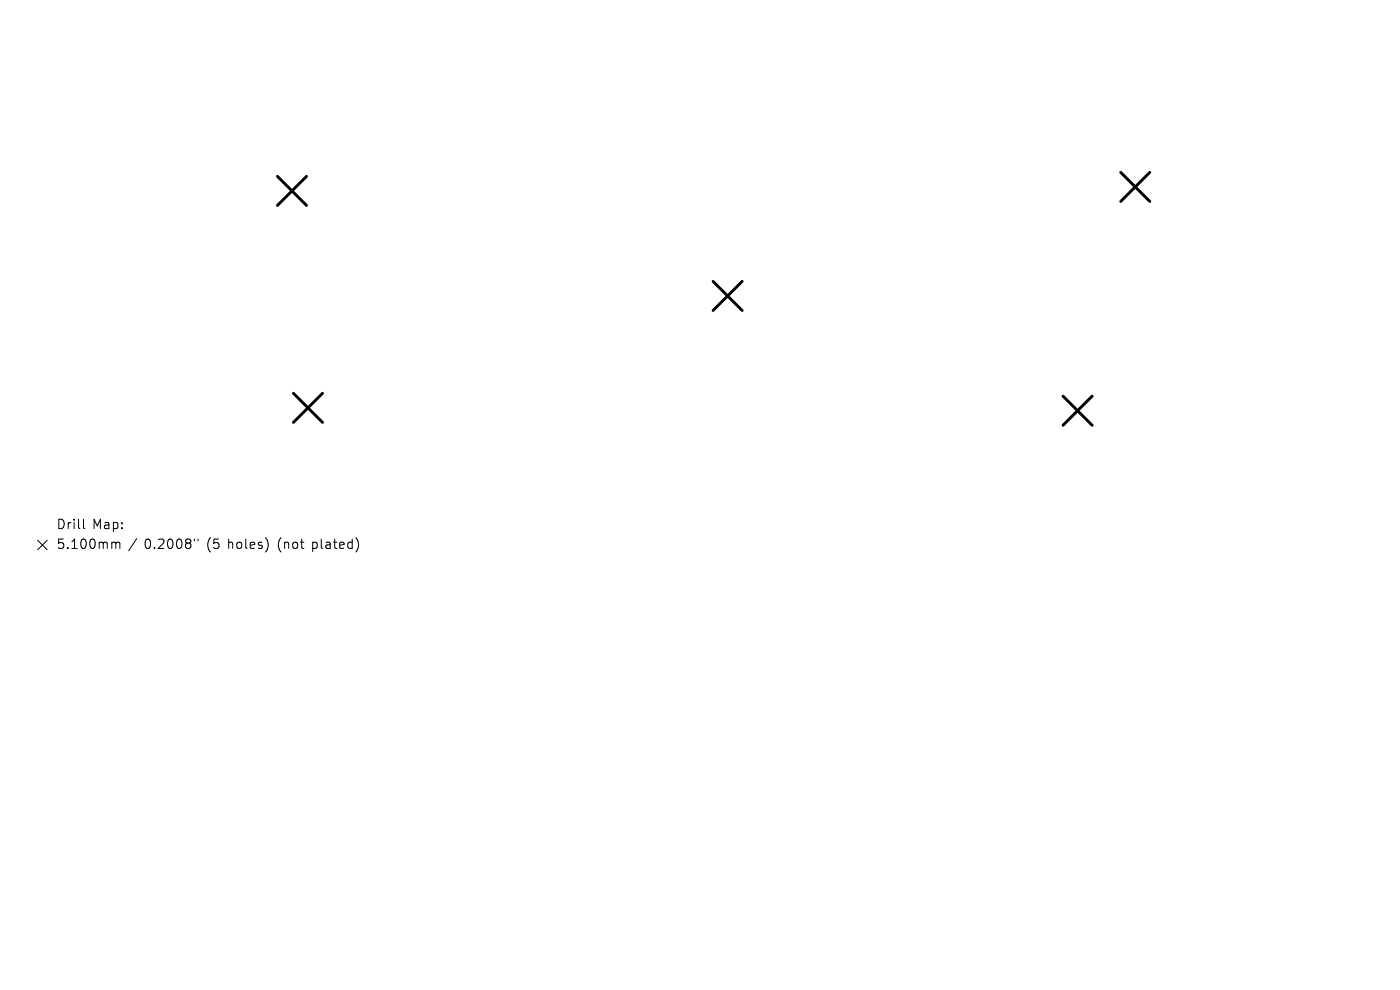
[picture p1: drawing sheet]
<svg xmlns="http://www.w3.org/2000/svg" width="297mm" height="210mm" viewBox="0 0 297 210" stroke-linecap="round" stroke-linejoin="round" font-family="sans-serif">
<defs><g id="words">
<g font-size="2.8">
<text x="12" y="112.7">Drill</text>
<text x="19.6" y="112.7">Map:</text>
<text x="12" y="116.9">5.100mm</text>
<text x="30.6" y="116.9">0.2008&quot;</text>
<text x="43.9" y="116.9">(5</text>
<text x="48.4" y="116.9">holes)</text>
<text x="59.1" y="116.9">(not</text>
<text x="66.5" y="116.9">plated)</text>
</g>
</g></defs>
<path d="M58.9 37.4l6.1 6.2M65 37.4l-6.1 6.2M237.7 36.6l6.2 6.1M243.9 36.6l-6.2 6.1M151.3 59.7l6.1 6.2M157.4 59.7l-6.1 6.2M62.2 83.4l6.2 6.2M68.4 83.4l-6.2 6.2M225.5 84l6.2 6.2M231.7 84l-6.2 6.2" fill="none" stroke="#000" stroke-width=".62"/>
<path d="M8 114.6l2 2M10 114.6l-2 2M17.7 110.1v1.8l.3 .2M24.3 115l.3 .3M24.6 115.3v1M24.6 115.3l.3-.3 .4 .1 .1 1.2M29 114.2l-1.7 2.6M41.3 114.3v.4M42 114.3v.4M56.8 114.9v1.3M75.6 114.2a2.35 2.35 0 0 1 0 2.8" fill="none" stroke="#000" stroke-width=".21"/>
<use href="#words"/>
</svg>
